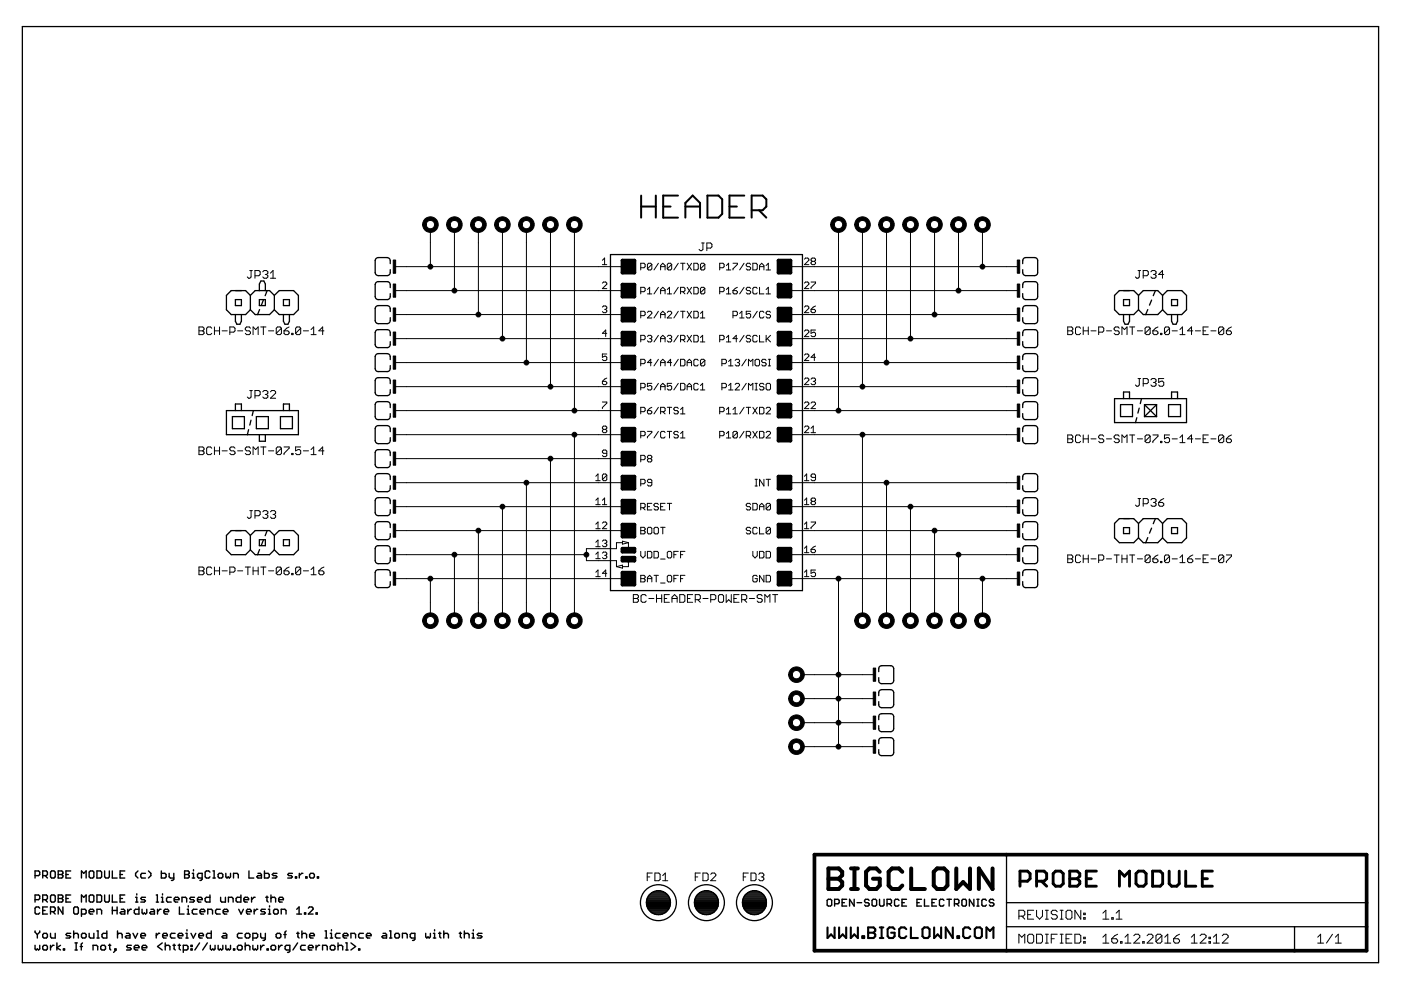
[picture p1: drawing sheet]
<svg xmlns="http://www.w3.org/2000/svg" width="297mm" height="210mm" viewBox="0 0 297 210" stroke-linecap="round" stroke-linejoin="round" font-family="sans-serif">
<path d="M135.9 41.5v4.6M135.9 43.8h3.1M139 41.5v4.6M140.6 43.8h1.6M143.7 41.5h-3.1v4.6h3.1M145.3 43.8h3.1M145.3 46.1v-3.1l1.6-1.5 1.5 1.5v3.1M150 41.5h2.3l.8 .7v3.2l-.8 .7h-2.3zM154.7 43.8h1.5M157.8 41.5h-3.1v4.6h3.1M159.4 44.6h2.3l.8-.8v-1.6l-.8-.7h-2.3v4.6M160.9 44.6l1.6 1.5" fill="none" stroke="#000" stroke-width=".42"/>
<g fill="none" stroke="#000" stroke-width=".3">
<path d="M7.4 185.7h.8l.2-.3v-.5l-.2-.2h-.8v1.5M7.4 190.8h.8l.2-.3v-.5l-.2-.2h-.8v1.5M7.4 197.4v.2l.5 .5M7.9 198.1v.8M8.4 192.6l-.2-.3h-.5l-.3 .3v.9l.3 .3h.5l.2-.3M8.4 197.4v.2l-.5 .5M9.1 185.7h.7l.3-.3v-.5l-.3-.2h-.7v1.5M9.1 190.8h.7l.3-.3v-.5l-.3-.2h-.7v1.5M9.1 193h.5M9.3 197.9h.5l.3 .2v.5l-.3 .3h-.5l-.2-.3v-.5zM9.6 185.7l.5 .5M9.6 190.8l.5 .5"/>
<path d="M10.1 192.3h-1v1.5h1M10.7 193.3h.8l.2-.3v-.4l-.2-.3h-.8v1.5M10.7 197.9v.7l.2 .3h.8v-1M10.9 184.7h.6l.2 .2v1l-.2 .3h-.6l-.2-.3v-1zM10.9 189.8h.6l.2 .2v1l-.2 .3h-.6l-.2-.3v-1zM11.2 193.3l.5 .5M12.1 199.9v1.5M12.3 184.7h.8l.2 .2-.2 .5 .2 .3v.2l-.2 .3h-.8zM12.3 189.8h.8l.2 .2-.2 .5 .2 .5-.2 .3h-.8zM12.3 185.4h.8M12.3 190.5h.8M13.3 192.3v1.5l-1-1.5v1.5"/>
<path d="M14 185.4h.5M14 190.5h.5M15 184.7h-1v1.5h1M15 189.8h-1v1.5h1M15 197.9h-.8l-.2 .2 .2 .3h.5l.3 .2-.3 .3h-.7M15.6 197.4v1.5M15.6 198.1l.3-.2h.5l.2 .2v.8M15.9 192.3h.5l.2 .3v.9l-.2 .3h-.5l-.3-.3v-.9zM15.9 199.9h.5M16.2 199.9v1.5M17.3 186.2v-1.5l.5 .5 .5-.5v1.5M17.3 191.3v-1.5l.5 .4 .5-.4v1.5"/>
<path d="M17.3 193.8h.7l.3-.3v-.5l-.3-.2h-.7v1.5M17.5 199.9l-.3 .3v1.2M17.5 197.9h.5l.3 .2v.5l-.3 .3h-.5l-.2-.3v-.5zM18.9 190l.3-.2h.5l.2 .2v1l-.2 .3h-.5l-.3-.3zM18.9 193.3h1l-.2-.5h-.5l-.3 .2v.5l.3 .3h.5M18.9 197.9v.7l.3 .3h.7v-1M19.2 184.7h.5l.2 .2v1l-.2 .3h-.5l-.3-.3v-1zM20.6 184.7h.7l.2 .2v1l-.2 .3h-.7zM20.6 189.8h.7l.2 .2v1l-.2 .3h-.7zM20.6 193.8v-1h.7l.2 .2v.8M20.6 198.9h.4M20.6 197.4h.2v1.5"/>
<path d="M22.2 184.7v1.2l.2 .3h.5l.3-.3v-1.2M22.2 189.8v1.2l.2 .3h.5l.3-.3v-1.2M22.6 197.4v1.5h-.7l-.3-.3v-.5l.3-.2h.7M23.8 184.7v1.5h1M23.8 189.8v1.5h1M23.8 192.3v1.5M23.8 193h1M24.8 192.3v1.5M24.9 198.1l.3-.2h.5l.2 .2v.8M24.9 197.4v1.5M25.5 185.4h.5M25.5 190.5h.5"/>
<path d="M25.7 192.8h.5l.3 .2v.8h-.8l-.2-.3 .2-.2h.8M26.5 184.7h-1v1.5h1M26.5 189.8h-1v1.5h1M26.8 197.9h.5l.3 .2v.8h-.8l-.2-.3 .2-.2h.8M27.1 192.8v1M27.9 192.8h-.3l-.5 .5M28.2 197.9l.5 1 .5-1M28.7 191.3h.6M28.7 190.2h.3v1.1M29 189.5v.3M29.3 184.7l-.6 .5v.5l.6 .5M29.5 192.3v1.5h-.8l-.2-.3v-.5l.2-.2h.8"/>
<path d="M29.8 198.4h1v-.3l-.2-.2h-.5l-.3 .2v.5l.3 .3h.5M30.1 192.8v.7l.3 .3 .2-.3 .3 .3 .2-.3v-.7M30.8 185.2h-.7l-.3 .2v.5l.3 .3h.7M30.8 190.2h-.7l-.3 .3 .3 .3h.5l.2 .2-.2 .3h-.8M31.5 184.7l.5 .5v.5l-.5 .5M32 192.8h.5l.2 .2v.8h-.7l-.3-.3 .3-.2h.7M33.1 189.8h.3v1.5M33.1 191.3h.5M33.1 197.9v1M33.4 192.8v1M33.9 197.9h-.3l-.5 .5M34.1 192.8h-.2l-.5 .5"/>
<path d="M34.2 184.7v1.5h.8l.2-.3v-.5l-.2-.2h-.8M34.2 191.3h.5M34.2 190.2h.3v1.1M34.4 199.9l-1 .8 1 .7M34.5 189.5v.3M34.5 198.4h1l-.3-.5h-.5l-.2 .2v.5l.2 .3h.5M34.8 193.3h1l-.3-.5h-.5l-.2 .2v.5l.2 .3h.5M35 199.9v1.5M35.9 185.2v.7l.2 .3h.8M36.3 190.2h-.7l-.3 .3v.5l.3 .3h.7M36.9 185.2v1.2l-.3 .3h-.3M36.9 190.8h1.1v-.3l-.3-.3h-.5l-.3 .3v.5l.3 .3h.5"/>
<path d="M37.1 197.9h-.7l-.3 .2v.5l.3 .3h.7M37.8 198.4h1l-.3-.5h-.5l-.2 .2v.5l.2 .3h.5M38 192.3v1.5h1M38.6 191.3v-1.1h.7l.3 .3v.8M39.1 184.7h.8l.2 .2v.3l-.2 .2 .2 .3v.2l-.2 .3h-.8zM39.1 185.4h.8M39.4 198.9h.5M39.4 197.9h.2v1M39.6 197.1v.3M39.7 193.8h.5M39.7 192.8h.2v1M39.9 192v.3"/>
<path d="M40.5 197.9l.5 1 .5-1M40.8 186.2h.5M40.8 185.2h.2v1M41 184.4v.3M41.2 190.2h-.7l-.3 .3 .3 .3h.5l.2 .2-.2 .3h-.8M41.8 192.8h-.8l-.2 .2v.5l.2 .3h.8M41.9 190.8h1v-.3l-.3-.3h-.5l-.2 .3v.5l.2 .3h.5M42.1 198.4h1v-.3l-.2-.2h-.5l-.3 .2v.5l.3 .3h.5M42.3 199.9l-1 1.5M42.4 193.3h1v-.3l-.2-.2h-.5l-.3 .2v.5l.3 .3h.5M42.9 186.2h-.8l-.2-.3v-.5l.2-.2h.8v1.2l-.3 .3h-.2M44 199.9l-1 1.5"/>
<path d="M44 193.8v-1h.8l.3 .2v.8M44.5 184.9l-.2-.2h-.5l-.3 .2v1l.3 .3h.5l.2-.3M44.5 189.8v1.5h-.7l-.3-.3v-.5l.3-.3h.7M44.8 197.4v1.5h-.8l-.2-.3v-.5l.2-.2h.8M45.1 184.7h.3v1.5M45.1 186.2h.6M46.5 185.2h.5l.2 .2v.5l-.2 .3h-.5l-.3-.3v-.5zM46.7 192.8h-.7l-.3 .2v.5l.3 .3h.7M46.8 190.2v.8l.2 .3h.8v-1.1M47.3 197.9h.5l.3 .2v.8h-.8l-.2-.3 .2-.2h.8M47.3 193.3h1l-.2-.5h-.5l-.3 .2v.5l.3 .3h.5M47.9 185.2v.7l.2 .3 .3-.3 .2 .3 .3-.3v-.7"/>
<path d="M48.4 191.3v-1.1h.8l.2 .3v.8M49.5 186.2v-1h.8l.2 .2v.8M50.6 192.8l.5 1 .5-1M51.1 189.8v1.5h-.8l-.2-.3v-.5l.2-.3h.8M51.4 197.9h-.8l-.3 .2v.5l.3 .3h.8M51.7 190.8h1v-.3l-.2-.3h-.5l-.3 .3v.5l.3 .3h.5M52 199.9v1.5M52.2 197.9h.5l.3 .2v.5l-.3 .3h-.5l-.2-.3v-.5zM52.3 193.3h1v-.3l-.3-.2h-.5l-.2 .2v.5l.2 .3h.5M52.8 184.7v1.5h1M53.3 190.2v1.1M53.6 198.9h.8l.2-.3v-.5l-.2-.2h-.8v1.5"/>
<path d="M53.9 192.8v1M54.1 190.2h-.3l-.5 .6M54.7 192.8h-.3l-.5 .5M54.7 185.2h.5l.2 .2v.8h-.7l-.3-.3 .3-.2h.7M55.3 197.9v.7l.2 .3h.8M56.1 184.7v1.5h.7l.3-.3v-.5l-.3-.2h-.7M56.3 192.8h-.8l-.2 .2 .2 .3h.5l.3 .2-.3 .3h-.7M56.3 197.9v1.2l-.3 .3h-.2M56.3 190.2h.6M56.6 190v1l.3 .3M56.9 193.8h.5M56.9 192.8h.2v1"/>
<path d="M57.1 192v.3M57.4 190.5l.3-.3h.5l.2 .3v.8M57.4 189.8v1.5M58 193l.3-.2h.4l.3 .2v.5l-.3 .3h-.4l-.3-.3zM58.5 198.1l.3-.2h.5l.2 .2v.5l-.2 .3h-.5l-.3-.3zM58.7 185.2h-.7l-.3 .2 .3 .3h.5l.2 .2-.2 .3h-.8M59.1 190.8h1v-.3l-.3-.3h-.5l-.2 .3v.5l.2 .3h.5M59.6 193.8v-1h.8l.2 .2v.8M60.2 198.1h.5M60.7 197.4l-.3 .2v1.3M62 185.2h-.7l-.3 .2 .3 .3h.4l.3 .2-.3 .3h-.7M62.6 185.9h.3v.3h-.3z"/>
<path d="M62.9 193.8h1M62.9 192.8l.5-.5v1.5M62.9 197.9h.5M63.1 199.9l-1 1.5M63.2 197.6v1l.2 .3M63.5 185.2v1M64 198.1l.3-.2h.4l.3 .2v.8M64 197.4v1.5M64.2 185.2h-.2l-.5 .5M64.6 193.5h.2v.3h-.2zM64.8 185.9h.3v.3h-.3zM65.4 192.6l.2-.3h.5l.3 .3v.2l-1 1h1"/>
<path d="M65.6 198.4h1.1v-.3l-.3-.2h-.5l-.3 .2v.5l.3 .3h.5M65.9 185.2h.5l.3 .2v.5l-.3 .3h-.5l-.3-.3v-.5zM67 193.5h.3v.3h-.3zM67.3 185.9h.2v.3h-.2zM68.9 198.9h.5M68.9 197.4h.3v1.5M70 198.9h.5M70 197.9h.3v1M70.3 197.1v.3M71.7 199.9v1.5M72.1 197.9h-.7l-.3 .2v.5l.3 .3h.7M72.7 198.4h1.1v-.3l-.3-.2h-.5l-.3 .2v.5l.3 .3h.5"/>
<path d="M73.3 199.9h.3v1.5M74.4 198.9v-1h.7l.3 .2v.8M74.4 199.9l1 .8-1 .7M77 197.9h-.7l-.3 .2v.5l.3 .3h.7M77.7 198.4h1v-.3l-.3-.2h-.5l-.2 .2v.5l.2 .3h.5M81.2 197.9h.5l.3 .2v.8h-.8l-.2-.3 .2-.2h.8M82.6 198.9h.5M82.6 197.4h.2v1.5M83.7 198.1l.2-.2h.5l.3 .2v.5l-.3 .3h-.5l-.2-.3zM85.3 198.9v-1h.8l.2 .2v.8M88 198.9h-.8l-.2-.3v-.5l.2-.2h.8v1.2l-.3 .3h-.2M90.3 197.9v.7l.2 .3 .2-.3 .3 .3 .2-.3v-.7"/>
<path d="M91.9 198.9h.5M91.9 197.9h.2v1M92.1 197.1v.3M93 197.9h.5M93.2 197.6v1l.3 .3M94.1 198.1l.2-.2h.5l.3 .2v.8M94.1 197.4v1.5M97.4 197.9h.5M97.6 197.6v1l.3 .3M98.4 198.1l.3-.2h.5l.3 .2v.8M98.4 197.4v1.5M100.1 198.9h.5"/>
<path d="M100.1 197.9h.3v1M100.4 197.1v.3M102.2 197.9h-.8l-.2 .2 .2 .3h.5l.3 .2-.3 .3h-.7M175.4 190.9l.2-.2h.5l.2 .2v1l-.2 .2h-.5l-.2-.2zM177 191.6h.7l.2-.2v-.5l-.2-.2h-.7v1.4M178.5 191.4h.5M179.5 190.7h-1v1.4h1M181.1 190.7v1.4l-1-1.4v1.4M181.7 191.4h1M184.3 190.9l-.3-.2h-.5l-.2 .2v.3l.2 .2h.5l.3 .2v.3l-.3 .2h-.5l-.2-.2M184.9 190.9l.2-.2h.5l.3 .2v1l-.3 .2h-.5l-.2-.2zM186.5 190.7v1.2l.2 .2h.5l.2-.2v-1.2"/>
<path d="M188.1 191.6h.7l.2-.2v-.5l-.2-.2h-.7v1.4M188.6 191.6l.4 .5M190.6 190.9l-.2-.2h-.5l-.2 .2v1l.2 .2h.5l.2-.2M191.2 191.4h.5M192.2 190.7h-1v1.4h1M194.4 191.4h.5M195.4 190.7h-1v1.4h1M196 190.7v1.4h1M197.6 191.4h.5M198.5 190.7h-.9v1.4h.9M200.1 190.9l-.2-.2h-.5l-.2 .2v1l.2 .2h.5l.2-.2M200.8 190.7h.9"/>
<path d="M201.2 190.7v1.4M202.4 191.6h.7l.2-.2v-.5l-.2-.2h-.7v1.4M202.8 191.6l.5 .5M203.9 190.9l.3-.2h.5l.2 .2v1l-.2 .2h-.5l-.3-.2zM206.5 190.7v1.4l-1-1.4v1.4M207.1 190.7h.5M207.1 192.1h.5M207.3 190.7v1.4M209.1 190.9l-.2-.2h-.5l-.2 .2v1l.2 .2h.5l.2-.2M210.7 190.9l-.2-.2h-.5l-.2 .2v.3l.2 .2h.5l.2 .2v.3l-.2 .2h-.5l-.2-.2M7.4 200.4v.8l.3 .2 .2-.2 .3 .2 .2-.2v-.8M9.3 200.4h.5l.3 .3v.5l-.3 .2h-.5l-.2-.2v-.5z"/>
<path d="M10.7 200.4v1M11.5 200.4h-.3l-.5 .5M12.8 200.4l-.7 .5 .7 .5M13.4 201.2h.3v.2h-.3zM15.9 201.4h.5M17 200.7h.5M19.7 201.4v-1h.8l.2 .3v.7M21.4 200.7l.2-.3h.5l.3 .3v.5l-.3 .2h-.5l-.2-.2zM23 200.4h.5M23.3 200.2v1l.2 .2M24.3 201.2h.3v.2h-.3zM24.6 201.4l-.5 .5"/>
<path d="M27.8 200.4h-.7l-.3 .3 .3 .2h.5l.2 .3-.2 .2h-.8M28.5 200.9h1l-.3-.5h-.5l-.2 .3v.5l.2 .2h.5M30.1 200.9h1v-.2l-.2-.3h-.5l-.3 .3v.5l.3 .2h.5M35 200.7l.3-.3h.5l.2 .3v.7M36.7 200.4h.5M36.9 200.2v1l.3 .2M37.8 200.4h.5M38 200.2v1l.3 .2M38.9 201.4h.7l.3-.2v-.5l-.3-.3h-.7v1.5M40.5 200.4h.2v.3h-.2zM40.5 201.2h.2v.2h-.2zM44.6 200.4v.8l.3 .2 .2-.2 .3 .2 .2-.2v-.8"/>
<path d="M46.2 200.4v.8l.3 .2 .2-.2 .3 .2 .2-.2v-.8M47.9 200.4v.8l.2 .2 .3-.2 .2 .2 .3-.2v-.8M49.5 201.2h.3v.2h-.3zM50.6 200.4h.5l.3 .3v.5l-.3 .2h-.5l-.3-.2v-.5zM52 200.7l.2-.3h.5l.3 .3v.7M53.6 200.4v.8l.3 .2 .2-.2 .3 .2 .2-.2v-.8M55.3 200.4v1M56 200.4h-.2l-.5 .5M56.6 201.2h.3v.2h-.3zM57.7 200.4h.5l.2 .3v.5l-.2 .2h-.5l-.3-.2v-.5zM59.1 200.4v1M59.8 200.4h-.2l-.5 .5"/>
<path d="M61.4 201.4h-.7l-.2-.2v-.5l.2-.3h.7v1.3l-.2 .2h-.2M64.7 200.4h-.7l-.3 .3v.5l.3 .2h.7M65.4 200.9h1v-.2l-.3-.3h-.5l-.2 .3v.5l.2 .2h.5M67 200.4v1M67.8 200.4h-.3l-.5 .5M68.4 201.4v-1h.7l.3 .3v.7M70.3 200.4h.5l.2 .3v.5l-.2 .2h-.5l-.3-.2v-.5zM71.7 200.7l.2-.3h.5l.3 .3v.7M73.3 201.4h.5M76 201.2h.3v.2h-.3z"/>
</g>
<g fill="none" stroke="#000" stroke-width=".21">
<path d="M53 57.4h.5M53.2 57.4v1.3l-.2 .3h-.3l-.3-.3M54.1 58.5h.8l.3-.3v-.6l-.3-.2h-.8v1.6M55.7 57.6l.3-.2h.5l.3 .2v.3l-.3 .3M56.2 58.2h.3M56.5 58.2l.3 .3v.2l-.3 .3h-.5l-.3-.3M57.3 59h1.1M57.3 57.9l.6-.5v1.6M83.6 56.5h48.4M91.2 48.9v7.6M96.4 48.9v12.7M101.4 48.9v17.8"/>
<path d="M106.5 48.9v22.9M111.6 48.9v28M116.7 48.9v33.1M121.8 48.9v38.2M127.7 55.2l.5-.5v1.4M127.7 56.1h1M135.8 56.8h.7l.3-.3v-.4l-.3-.3h-.7v1.4M138.2 56.1l-.2-.3h-.5l-.2 .3v.9M138.2 56.1v.9l-.2 .2h-.5l-.2-.2M138.2 56.1l-.9 .9M139.6 55.8l-.9 1.4M140.1 57.2v-.9l.4-.5 .5 .5v.9"/>
<path d="M140.1 56.5h.9M142.4 56.1l-.2-.3h-.5l-.2 .3v.9M142.4 56.1v.9l-.2 .2h-.5l-.2-.2M142.4 56.1l-.9 .9M143.8 55.8l-.9 1.4M144.3 55.8h.9M144.8 55.8v1.4M145.7 55.8l.9 1.4M146.6 55.8l-.9 1.4M147.1 55.8h.7l.2 .3v.9l-.2 .2h-.7zM148.8 51.5h.5M149 51.5v1.4l-.2 .2h-.3l-.3-.2"/>
<path d="M149.4 56.1l-.2-.3h-.5l-.2 .3v.9M149.4 56.1v.9l-.2 .2h-.5l-.2-.2M149.4 56.1l-.9 .9M149.9 52.6h.8l.2-.3v-.5l-.2-.3h-.8v1.6M152.6 56.8h.7l.2-.3v-.4l-.2-.3h-.7v1.4M154 57.2h.9M154 56.3l.5-.5v1.4M155.4 55.8h.9v.3l-.9 .9v.2M157.8 55.8l-1 1.4M159.2 56.1l-.3-.3h-.4l-.3 .5 .3 .2h.4l.3 .5-.3 .2h-.4l-.3-.2M159.6 55.8h.7l.2 .3v.9l-.2 .2h-.7zM161 56.5h1"/>
<path d="M161 57.2v-.9l.5-.5 .5 .5v.9M162.4 57.2h1M162.4 56.3l.5-.5v1.4M167.6 56.5h48.3M170.6 54.9l.2-.2h.5l.2 .2v.3l-.9 .9h.9M172 59.8h.9v.2l-.9 1v.2M172.2 55.4l-.2 .2 .2 .5h.5l.2-.2v-.3l-.2-.2M172.2 55.4l-.2-.2 .2-.5h.5l.2 .2v.3l-.2 .2M172.2 55.4h.5M177.8 48.9v38.2M182.9 48.9v33.1M188 48.9v28"/>
<path d="M193 48.9v22.9M198.1 48.9v17.8M203.2 48.9v12.7M208.3 48.9v7.6M241.3 57.4h.5M241.6 57.4v1.3l-.3 .3h-.3l-.3-.3M242.4 58.5h.8l.3-.3v-.6l-.3-.2h-.8v1.6M244 57.6l.3-.2h.5l.3 .2v.3l-.3 .3M244.6 58.2h.2M244.8 58.2l.3 .3v.2l-.3 .3h-.5l-.3-.3M246.7 58.2h-1l.8-.8v1.6M42.2 69.3h.8l.3 .3v.3l-.3 .2 .3 .3v.3l-.3 .3h-.8z"/>
<path d="M42.2 70.1h.8M44.9 69.6l-.3-.3h-.5l-.3 .3v1.1l.3 .3h.5l.3-.3M45.5 70.1h1M45.5 69.3v1.7M46.5 69.3v1.7M47.1 70.1h1.1M48.7 70.4h.9l.2-.3v-.5l-.2-.3h-.9v1.7M50.4 70.1h1.1M53.1 69.6l-.3-.3h-.5l-.3 .3v.3l.3 .2h.5l.3 .3v.3l-.3 .3h-.5l-.3-.3M53.7 71v-1.7l.5 .6 .5-.6v1.7M55.3 69.3h1.1M55.8 69.3v1.7"/>
<path d="M56.9 70.1h1.1M59.7 69.6l-.3-.3h-.6l-.2 .3v1.1M59.7 69.6v1.1l-.3 .3h-.6l-.2-.3M59.7 69.6l-1.1 1.1M60.2 70.1h.8l.3 .3v.3l-.3 .3h-.5l-.3-.3zM61.3 69.3l-1.1 .8M61.8 70.7h.3v.3h-.3zM63.8 69.6l-.3-.3h-.6l-.2 .3v1.1M63.8 69.6v1.1l-.3 .3h-.6l-.2-.3M63.8 69.6l-1.1 1.1M64.3 70.1h1.1M66 71h1"/>
<path d="M66 69.9l.5-.6v1.7M68.7 70.1h-1.1l.8-.8v1.7M83.6 61.6h48.4M83.6 66.7h48.4M83.6 71.8h48.4M83.6 76.9h48.4M127.7 60l.3-.2h.4l.3 .2v.3l-1 .9h1M127.7 65.1l.3-.2h.4l.3 .2v.3l-.3 .2M128.2 65.6h.2M128.4 65.6l.3 .2-.3 .5h-.4l-.3-.2M128.7 70.7h-1l.7-.7v1.4M128.7 75.1h-1v.7l.5-.3 .5 .3v.4l-.3 .3h-.4l-.3-.3"/>
<path d="M135.8 61.8h.7l.3-.2v-.4l-.3-.3h-.7v1.4M135.8 66.9h.7l.3-.2v-.5l-.3-.2h-.7v1.4M135.8 72h.7l.3-.2v-.5l-.3-.2h-.7v1.4M135.8 77.1h.7l.3-.2v-.5l-.3-.2h-.7v1.4M137.3 66.2l.2-.2h.5l.2 .2v.3l-.9 .9h.9M137.3 71.3l.2-.2h.5l.2 .2-.2 .5M137.3 61.4l.4-.5v1.4M137.3 62.3h.9M137.7 71.8h.3M138 71.8l.2 .2-.2 .5h-.5l-.2-.2M138.2 76.9h-.9l.7-.7v1.4M139.6 60.9l-.9 1.4"/>
<path d="M139.6 66l-.9 1.4M139.6 71.1l-.9 1.4M139.6 76.2l-.9 1.4M140.1 62.3v-.9l.4-.5 .5 .5v.9M140.1 67.4v-.9l.4-.5 .5 .5v.9M140.1 72.5v-.9l.4-.5 .5 .5v.9M140.1 77.6v-1l.4-.4 .5 .4v1M140.1 61.6h.9M140.1 66.7h.9M140.1 71.8h.9M140.1 76.9h.9M141.5 66.2l.2-.2h.5l.2 .2v.3l-.9 .9h.9"/>
<path d="M141.5 71.3l.2-.2h.5l.2 .2-.2 .5M141.5 62.3h.9M141.5 61.4l.4-.5v1.4M141.9 71.8h.3M142.2 71.8l.2 .2-.2 .5h-.5l-.2-.2M142.4 76.9h-.9l.7-.7v1.4M143.8 60.9l-.9 1.4M143.8 66l-.9 1.4M143.8 71.1l-.9 1.4M143.8 76.2l-.9 1.4M144.3 61.8h.7l.2-.2v-.4l-.2-.3h-.7v1.4M144.3 72h.7l.2-.2v-.5l-.2-.2h-.7v1.4"/>
<path d="M144.3 76.2h.7l.2 .2v.9l-.2 .3h-.7zM144.3 66h.9M144.8 66v1.4M144.8 61.8l.4 .5M144.8 72l.4 .5M145.7 60.9l.9 1.4M145.7 66l.9 1.4M145.7 71.1l.9 1.4M145.7 76.9h.9M145.7 77.6v-1l.5-.4 .4 .4v1M146.6 60.9l-.9 1.4M146.6 66l-.9 1.4"/>
<path d="M146.6 71.1l-.9 1.4M147.1 60.9h.7l.2 .3v.9l-.2 .2h-.7zM147.1 66h.7l.2 .2v1l-.2 .2h-.7zM147.1 71.1h.7l.2 .2v1l-.2 .2h-.7zM148 76.4l-.2-.2h-.5l-.2 .2v.9l.2 .3h.5l.2-.3M148.5 67.4h.9M148.5 66.5l.5-.5v1.4M148.5 71.6l.5-.5v1.4M148.5 72.5h.9M149.4 61.2l-.2-.3h-.5l-.2 .3v.9M149.4 76.4l-.2-.2h-.5l-.2 .2v.9M149.4 61.2v.9l-.2 .2h-.5l-.2-.2"/>
<path d="M149.4 76.4v.9l-.2 .3h-.5l-.2-.3M149.4 61.2l-.9 .9M149.4 76.4l-.9 .9M152.6 61.8h.7l.2-.2v-.4l-.2-.3h-.7v1.4M152.6 72h.7l.2-.2v-.5l-.2-.2h-.7v1.4M153.1 77.1h.7l.2-.2v-.5l-.2-.2h-.7v1.4M154 62.3h.9M154 72.5h.9M154 61.4l.5-.5v1.4M154 71.6l.5-.5v1.4M154.5 77.6h.9M154.5 76.6l.4-.4v1.4"/>
<path d="M155.4 61.6h.7l.2 .5-.2 .2h-.5l-.2-.2zM155.4 66.9h.7l.2-.2v-.5l-.2-.2h-.7v1.4M155.9 76.4l.2-.2h.5l.2 .2-.2 .5M156.3 71.8h-.9l.7-.7v1.4M156.3 60.9l-.9 .7M156.3 76.9h.3M156.6 76.9l.2 .2-.2 .5h-.5l-.2-.3M156.8 66.5l.5-.5v1.4M156.8 67.4h1M157.8 60.9l-1 1.4M157.8 71.1l-1 1.4M158.2 76.2l-.9 1.4"/>
<path d="M158.7 77.6v-1.4l.5 .4 .4-.4v1.4M159.2 66h-1v.7l.7-.2 .3 .2v.5l-.3 .2h-.4l-.3-.2M159.2 61.2l-.3-.3h-.4l-.3 .3 .3 .4h.4l.3 .2-.3 .5h-.4l-.3-.2M159.2 71.3l-.3-.2h-.4l-.3 .2 .3 .5h.4l.3 .2-.3 .5h-.4l-.3-.2M160.1 76.4l.2-.2h.5l.2 .2v.9l-.2 .3h-.5l-.2-.3zM160.5 61.2l-.2-.3h-.4l-.3 .3v.9l.3 .2h.4l.2-.2M160.5 71.3l-.2-.2h-.4l-.3 .2v1l.3 .2h.4l.2-.2M160.5 66l-.9 1.4M161 60.9v1.4h1M161 71.1v1.4h1M162 66.2l-.3-.2h-.4l-.3 .2v1l.3 .2h.4l.3-.2M162.4 62.3h1"/>
<path d="M162.4 76.4l-.2-.2h-.5l-.2 .2 .2 .5h.5l.2 .2-.2 .5h-.5l-.2-.3M162.4 61.4l.5-.5v1.4M162.4 71.1v1.4M162.7 71.8l.7 .7M162.9 76.2h.5M162.9 77.6h.5M163.1 76.2v1.4M163.4 66.2l-.3-.2h-.4l-.3 .2 .3 .5h.4l.3 .2-.3 .5h-.4l-.3-.2M163.4 71.1l-1 .9M167.6 61.6h48.3M167.6 66.7h48.3M167.6 71.8h48.3"/>
<path d="M167.6 76.9h48.3M170.6 60l.2-.2h.5l.2 .2v.3l-.9 .9h.9M170.6 65.1l.2-.2h.5l.2 .2v.3l-.9 .9h.9M170.6 75.3l.2-.2h.5l.2 .2v.2l-.9 1h.9M170.6 70.2l.2-.2h.5l.2 .2v.2l-.9 1h.9M172 65.6h.7l.2 .2v.3l-.2 .2h-.5l-.2-.2zM172.9 70h-.9v.7l.4-.3 .5 .3v.4l-.2 .3h-.5l-.2-.3M172.9 64.9l-.5 .2-.4 .5M172.9 75.8h-.9l.7-.7v1.4M226.4 69.3h.8l.3 .3v.3l-.3 .2 .3 .3v.3l-.3 .3h-.8zM226.4 70.1h.8M229.1 69.6l-.3-.3h-.5l-.3 .3v1.1l.3 .3h.5l.3-.3"/>
<path d="M229.7 70.1h1M229.7 69.3v1.7M230.7 69.3v1.7M231.3 70.1h1.1M232.9 70.4h.9l.2-.3v-.5l-.2-.3h-.9v1.7M234.6 70.1h1.1M237.3 69.6l-.3-.3h-.5l-.3 .3v.3l.3 .2h.5l.3 .3v.3l-.3 .3h-.5l-.3-.3M237.9 71v-1.7l.5 .6 .6-.6v1.7M239.5 69.3h1.1M240.1 69.3v1.7M241.2 70.1h1M243.9 69.6l-.3-.3h-.5l-.3 .3v1.1"/>
<path d="M243.9 69.6v1.1l-.3 .3h-.5l-.3-.3M243.9 69.6l-1.1 1.1M244.4 70.1h.8l.3 .3v.3l-.3 .3h-.5l-.3-.3zM245.5 69.3l-.5 .3-.6 .5M246.1 70.7h.2v.3h-.2zM248 69.6l-.3-.3h-.5l-.3 .3v1.1M248 69.6v1.1l-.3 .3h-.5l-.3-.3M248 69.6l-1.1 1.1M248.5 70.1h1.1M250.2 71h1M250.2 69.9l.5-.6v1.7M252.9 70.1h-1.1l.8-.8v1.7"/>
<path d="M253.4 70.1h1.1M255.1 70.1h.5M256.2 69.3h-1.1v1.7h1.1M256.7 70.1h1.1M259.5 69.6l-.3-.3h-.6l-.2 .3v1.1M259.5 69.6v1.1l-.3 .3h-.6l-.2-.3M259.5 69.6l-1.1 1.1M260 70.1h.8l.3 .3v.3l-.3 .3h-.5l-.3-.3zM261.1 69.3l-.6 .3-.5 .5M42.2 94.8h.8l.3 .2v.3l-.3 .3 .3 .3v.2l-.3 .3h-.8zM42.2 95.6h.8M44.9 95l-.3-.2h-.5l-.3 .2v1.1l.3 .3h.5l.3-.3"/>
<path d="M45.5 94.8v1.6M45.5 95.6h1M46.5 94.8v1.6M47.1 95.6h1.1M49.8 95l-.2-.2h-.6l-.3 .2v.3l.3 .3h.6l.2 .3v.2l-.2 .3h-.6l-.3-.3M50.4 95.6h1.1M53 82.8h.5M53.1 95l-.3-.2h-.5l-.3 .2v.3l.3 .3h.5l.3 .3v.2l-.3 .3h-.5l-.3-.3M53.2 82.8v1.4l-.2 .2h-.3l-.3-.2M53.7 96.4v-1.6l.5 .5 .5-.5v1.6M54.1 83.9h.8l.3-.3v-.5l-.3-.3h-.8v1.6M55.3 94.8h1.1"/>
<path d="M55.7 83.1l.3-.3h.5l.3 .3v.3l-.3 .2M55.8 94.8v1.6M56.2 83.6h.3M56.5 83.6l.3 .3v.3l-.3 .2h-.5l-.3-.2M56.9 95.6h1.1M57.3 83.1l.3-.3h.6l.2 .3v.3l-1.1 1h1.1M59.7 95l-.3-.2h-.6l-.2 .2v1.1M59.7 95v1.1l-.3 .3h-.6l-.2-.3M59.7 95l-1.1 1.1M60.2 94.8h1.1v.2l-1.1 1.1v.3M61.8 96.1h.3v.3h-.3zM63.8 94.8h-1.1v.8l.5-.3h.3l.3 .3v.5l-.3 .3h-.6l-.2-.3"/>
<path d="M64.3 95.6h1.1M66 95.3l.5-.5v1.6M66 96.4h1M68.7 95.6h-1.1l.8-.8v1.6M83.6 82h48.4M83.6 87.1h48.4M83.6 92.2h48.4M83.6 97.2h48.4M116.7 97.2v33.1M121.8 92.2v38.1M127.7 85.2h1v.3l-1 .9v.2M127.7 80.9h.7l.3 .4-.3 .3h-.4l-.3-.3z"/>
<path d="M128 91l-.3-.2 .3-.5h.4l.3 .3-.3 .4M128 91l-.3 .3 .3 .4h.4l.3-.2-.3-.5M128 91h.4M128.7 96.1h-.7l-.3-.2 .3-.5h.4l.3 .3v.9l-.3 .2h-.4l-.3-.2M128.7 80.2l-1 .7M135.8 82.2h.7l.3-.2v-.5l-.3-.2h-.7v1.4M135.8 87.3h.7l.3-.2v-.5l-.3-.2h-.7v1.4M135.8 92.4h.7l.3-.2v-.5l-.3-.2h-.7v1.4M135.8 97.5h.7l.3-.3v-.4l-.3-.3h-.7v1.4M137.3 87.1h.7l.2 .4-.2 .3h-.5l-.2-.3zM137.3 91.5h.9v.2l-.9 .9v.3M137.5 97.2l-.2-.2 .2-.5h.5l.2 .3-.2 .4"/>
<path d="M137.5 97.2l-.2 .3 .2 .4h.5l.2-.2-.2-.5M137.5 97.2h.5M138.2 81.3h-.9v.7l.4-.3 .5 .3v.4l-.2 .3h-.5l-.2-.3M138.2 86.4l-.9 .7M139.6 81.3l-.9 1.4M139.6 86.4l-.9 1.4M139.6 91.5l-.9 1.4M140.1 82.7v-1l.4-.4 .5 .4v1M140.1 87.3h.7l.2-.2v-.5l-.2-.2h-.7v1.4M140.1 82h.9M140.5 87.3l.5 .5M141 91.7l-.2-.2h-.5l-.2 .2v.9l.2 .3h.5l.2-.3"/>
<path d="M141.5 86.4h.9M141.5 91.5h.9M141.9 86.4v1.4M141.9 91.5v1.4M142.4 81.3h-.9v.7l.4-.3 .5 .3v.4l-.2 .3h-.5l-.2-.3M143.8 81.3l-.9 1.4M143.8 86.6l-.2-.2h-.5l-.2 .4 .2 .3h.5l.2 .4-.2 .3h-.5l-.2-.3M143.8 91.7l-.2-.2h-.5l-.2 .4 .2 .3h.5l.2 .4-.2 .3h-.5l-.2-.3M144.3 86.8l.5-.4v1.4M144.3 91.9l.5-.4v1.4M144.3 81.3h.7l.2 .2v.9l-.2 .3h-.7zM144.3 87.8h.9"/>
<path d="M144.3 92.9h.9M145.7 82.7v-1l.5-.4 .4 .4v1M145.7 82h.9M148 81.5l-.2-.2h-.5l-.2 .2v.9l.2 .3h.5l.2-.3M148.5 81.7l.5-.4v1.4M148.5 82.7h.9M152.6 87.3h.7l.2-.2v-.5l-.2-.2h-.7v1.4M152.6 92.4h.7l.2-.2v-.5l-.2-.2h-.7v1.4M153.1 82.2h.7l.2-.2v-.5l-.2-.2h-.7v1.4M154 87.8h.9M154 92.9h.9M154 86.8l.5-.4v1.4"/>
<path d="M154 91.9l.5-.4v1.4M154.5 82.7h.9M154.5 81.7l.4-.4v1.4M155.4 87.8h.9M155.4 86.8l.5-.4v1.4M155.9 81.5l.2-.2h.5l.2 .2v.2l-.9 1h.9M156.3 91.7l-.2-.2h-.5l-.2 .2v.9M156.3 91.7v.9l-.2 .3h-.5l-.2-.3M156.3 91.7l-.9 .9M157.8 86.4l-1 1.4M157.8 91.5l-1 1.4M158.2 86.4h1"/>
<path d="M158.2 92.4h.7l.3-.2v-.5l-.3-.2h-.7v1.4M158.2 81.3l-.9 1.4M158.7 82.7v-1.4l.5 .4 .4-.4v1.4M158.7 86.4v1.4M158.7 92.4l.5 .5M159.6 86.4l.9 1.4M159.6 91.5l.9 1.4M160.1 81.3h.5M160.1 82.7h.5M160.3 81.3v1.4M160.5 86.4l-.9 1.4M160.5 91.5l-.9 1.4"/>
<path d="M161 86.4h.7l.3 .2v.9l-.3 .3h-.7zM161 91.5h.7l.3 .2v.9l-.3 .3h-.7zM162 81.5l-.3-.2h-.4l-.3 .2 .3 .5h.4l.3 .2-.3 .5h-.4l-.3-.3M162.4 81.5l.3-.2h.4l.3 .2v.9l-.3 .3h-.4l-.3-.3zM162.4 91.7l.3-.2h.4l.3 .2v.2l-1 1h1M162.4 86.6l.3-.2h.4l.3 .2v.2l-1 1h1M167.6 82h48.3M167.6 87.1h48.3M167.6 92.2h48.3M170.6 90.6l.2-.3h.5l.2 .3v.2l-.9 .9h.9M170.6 85.5l.2-.3h.5l.2 .3v.2l-.9 .9h.9M170.6 80.4l.2-.2h.5l.2 .2v.2l-.9 1h.9"/>
<path d="M172 90.8l.4-.5v1.4M172 85.5l.2-.3h.5l.2 .3v.2l-.9 .9h.9M172 91.7h.9M172 80.4l.2-.2h.5l.2 .2v.2l-.2 .3M172.4 80.9h.3M172.7 80.9l.2 .2v.2l-.2 .3h-.5l-.2-.3M182.9 92.2v38.1M226.4 92.2h.8l.3 .3v.3l-.3 .2 .3 .3v.3l-.3 .3h-.8zM226.4 93h.8M229.1 92.5l-.3-.3h-.5l-.3 .3v1.1l.3 .3h.5l.3-.3M229.7 92.2v1.7M229.7 93h1"/>
<path d="M230.7 92.2v1.7M231.3 93h1.1M234 92.5l-.2-.3h-.6l-.3 .3v.3l.3 .2h.6l.2 .3v.3l-.2 .3h-.6l-.3-.3M234.6 93h1.1M237.3 92.5l-.3-.3h-.5l-.3 .3v.3l.3 .2h.5l.3 .3v.3l-.3 .3h-.5l-.3-.3M237.9 93.9v-1.7l.5 .6 .6-.6v1.7M239.5 92.2h1.1M240.1 92.2v1.7M241.2 93h1M241.3 80.3h.5M241.6 80.3v1.3l-.3 .3h-.3l-.3-.3M242.4 81.3h.8l.3-.2v-.6l-.3-.2h-.8v1.6"/>
<path d="M243.9 92.5l-.3-.3h-.5l-.3 .3v1.1M243.9 92.5v1.1l-.3 .3h-.5l-.3-.3M243.9 92.5l-1.1 1.1M244 80.5l.3-.2h.5l.3 .2v.3l-.3 .3M244.4 92.2h1.1v.3l-1.1 1.1v.3M244.6 81.1h.2M244.8 81.1l.3 .2v.3l-.3 .3h-.5l-.3-.3M246.1 93.6h.2v.3h-.2zM246.7 80.3h-1v.8l.5-.3h.3l.2 .3v.5l-.2 .3h-.6l-.2-.3M248 92.2h-1.1v.8l.5-.2h.3l.3 .2v.6l-.3 .3h-.5l-.3-.3M248.5 93h1.1M250.2 92.8l.5-.6v1.7"/>
<path d="M250.2 93.9h1M252.9 93h-1.1l.8-.8v1.7M253.4 93h1.1M255.1 93h.5M256.2 92.2h-1.1v1.7h1.1M256.7 93h1.1M259.5 92.5l-.3-.3h-.6l-.2 .3v1.1M259.5 92.5v1.1l-.3 .3h-.6l-.2-.3M259.5 92.5l-1.1 1.1M260 93h.8l.3 .3v.3l-.3 .3h-.5l-.3-.3zM261.1 92.2l-.6 .3-.5 .5M53 108.3h.5"/>
<path d="M53.2 108.3v1.3l-.2 .3h-.3l-.3-.3M54.1 109.3h.8l.3-.2v-.6l-.3-.2h-.8v1.6M55.7 108.5l.3-.2h.5l.3 .2v.3l-.3 .3M56.2 109.1h.3M56.5 109.1l.3 .2v.3l-.3 .3h-.5l-.3-.3M57.3 108.5l.3-.2h.6l.2 .2v.3l-.2 .3M57.9 109.1h.3M58.2 109.1l.2 .2v.3l-.2 .3h-.6l-.3-.3M83.6 107.4h48.4M83.6 112.5h48.4M83.6 117.6h40.7M83.6 102.3h48.4"/>
<path d="M96.4 117.6v12.7M101.4 112.5v17.8M106.5 107.4v22.9M111.6 102.3v28M126.3 118.4h1M126.3 101l.5-.5v1.4M126.3 106.1l.5-.5v1.4M126.3 111.1l.5-.4v1.4M126.3 115l.5-.5v1.4M126.3 117.5l.5-.4v1.3M126.3 101.9h1M126.3 107h1"/>
<path d="M126.3 112.1h1M126.3 115.9h1M127.7 106.1l.5-.5v1.4M127.7 110.9l.3-.2h.4l.3 .2v.2l-1 1h1M127.7 114.7l.3-.2h.4l.3 .2-.3 .5M127.7 117.3l.3-.2h.4l.3 .2-.3 .5M127.7 107h1M128.2 115.2h.2M128.2 117.8h.2M128.4 117.8l.3 .2-.3 .4h-.4l-.3-.2M128.4 115.2l.3 .2-.3 .5h-.4l-.3-.2M128.7 100.8v.9l-.3 .2h-.4l-.3-.2"/>
<path d="M128.7 100.8l-.3-.3h-.4l-.3 .3v.9M128.7 100.8l-1 .9M132 115.1h-1.3v1.2h-6.4v2.6h6.4v1.2M132 114.7l1.2 .4-1.2 .3zM133.2 115.1v1.2M133.2 118.9v1.2h-1.2M135.8 102.6h.7l.3-.3v-.4l-.3-.3h-.7v1.4M135.8 107.7h.7l.3-.3v-.4l-.3-.3h-.7v1.4M135.8 111.8h.7l.3 .2-.3 .5 .3 .5-.3 .2h-.7zM135.8 116.9v.9l.5 .5 .5-.5v-.9M135.8 112.5h.7M136.3 107.7l.5 .4"/>
<path d="M137.3 116.9h.7l.2 .2v1l-.2 .2h-.7zM137.3 107.4h.4M137.5 111.8h.5l.2 .2v1l-.2 .2h-.5l-.2-.2v-1zM138.2 102.3h-.7l-.2-.2 .2-.5h.5l.2 .3v.9l-.2 .2h-.5l-.2-.2M138.2 106.7h-.9v1.4h.9M138.7 112l.2-.2h.5l.2 .2v1l-.2 .2h-.5l-.2-.2zM138.7 116.9h.7l.2 .2v1l-.2 .2h-.7zM139.6 107l-.2-.3h-.5l-.2 .3 .2 .4h.5l.2 .3-.2 .4h-.5l-.2-.2M140.1 107.4h.4M140.1 111.8h.9M140.1 118.5h.9M140.5 111.8v1.4"/>
<path d="M141 106.7h-.9v1.4h.9M141.5 106.7h.9M141.7 116.9h.5l.2 .2v1l-.2 .2h-.5l-.2-.2v-1zM141.9 106.7v1.4M142.9 117.6h.4M143.8 116.9h-.9v1.4M144.3 117.6h.5M145.2 116.9h-.9v1.4M159.2 107l-.3-.3h-.4l-.3 .3 .3 .4h.4l.3 .3-.3 .4h-.4l-.3-.2M159.2 112l-.3-.2h-.4l-.3 .2 .3 .5h.4l.3 .2-.3 .5h-.4l-.3-.2M159.6 106.7h.7l.2 .3v.9l-.2 .2h-.7zM159.6 116.9v.9l.5 .5 .4-.5v-.9"/>
<path d="M160.1 101.6h.5M160.1 103h.5M160.3 101.6v1.4M160.5 112l-.2-.2h-.4l-.3 .2v1l.3 .2h.4l.2-.2M161 107.4h1M161 111.8v1.4h1M161 108.1v-.9l.5-.5 .5 .5v.9M161 116.9h.7l.3 .2v1l-.3 .2h-.7zM162 101.6v1.4l-1-1.4v1.4M162.4 101.6h1M162.4 116.9h.7l.3 .2v1l-.3 .2h-.7zM162.9 101.6v1.4"/>
<path d="M163.4 107l-.3-.3h-.4l-.3 .3v.9M163.4 107v.9l-.3 .2h-.4l-.3-.2M163.4 112l-.3-.2h-.4l-.3 .2v1M163.4 112v1l-.3 .2h-.4l-.3-.2M163.4 107l-1 .9M163.4 112l-1 1M167.6 107.4h48.3M167.6 112.5h48.3M167.6 117.6h48.3M167.6 102.3h48.3M170.6 101.9h.9M170.6 107h.9"/>
<path d="M170.6 112.1h.9M170.6 101l.4-.5v1.4M170.6 106.1l.4-.5v1.4M170.6 111.1l.4-.4v1.4M170.6 116.2l.4-.4v1.4M170.6 117.2h.9M172 110.7h.9v.2l-.9 1v.2M172 116.5h.7l.2 .2v.2l-.2 .3h-.5l-.2-.3zM172.2 106.3l-.2 .2 .2 .5h.5l.2-.2v-.3l-.2-.2M172.2 106.3l-.2-.2 .2-.5h.5l.2 .2v.3l-.2 .2M172.2 106.3h.5M172.9 101.2h-.7l-.2-.2 .2-.5h.5l.2 .3v.9l-.2 .2h-.5l-.2-.2"/>
<path d="M172.9 115.8l-.9 .7M188 102.3v28M193 107.4v22.9M198.1 112.5v17.8M203.2 117.6v12.7M226.4 117.7h.8l.3 .2v.3l-.3 .3 .3 .3v.2l-.3 .3h-.8zM226.4 118.5h.8M229.1 117.9l-.3-.2h-.5l-.3 .2v1.1l.3 .3h.5l.3-.3M229.7 117.7v1.6M229.7 118.5h1M230.7 117.7v1.6M231.3 118.5h1.1"/>
<path d="M232.9 118.8h.9l.2-.3v-.6l-.2-.2h-.9v1.6M234.6 118.5h1.1M236.2 117.7h1.1M236.8 117.7v1.6M237.9 117.7v1.6M237.9 118.5h1.1M239 117.7v1.6M239.5 117.7h1.1M240.1 117.7v1.6M241.2 118.5h1M241.3 105.7h.5M241.6 105.7v1.4l-.3 .2h-.3l-.3-.2"/>
<path d="M242.4 106.8h.8l.3-.3v-.5l-.3-.3h-.8v1.6M243.9 117.9l-.3-.2h-.5l-.3 .2v1.1M243.9 117.9v1.1l-.3 .3h-.5l-.3-.3M243.9 117.9l-1.1 1.1M244 106l.3-.3h.5l.3 .3v.3l-.3 .2M244.4 118.5h.8l.3 .3v.2l-.3 .3h-.5l-.3-.3zM244.6 106.5h.2M244.8 106.5l.3 .3v.3l-.3 .2h-.5l-.3-.2M245.5 117.7l-.5 .2-.6 .6M245.7 106.5h.8l.2 .3v.3l-.2 .2h-.6l-.2-.2zM246.1 119h.2v.3h-.2zM246.7 105.7l-.5 .3-.5 .5"/>
<path d="M248 117.9l-.3-.2h-.5l-.3 .2v1.1M248 117.9v1.1l-.3 .3h-.5l-.3-.3M248 117.9l-1.1 1.1M248.5 118.5h1.1M250.2 118.2l.5-.5v1.6M250.2 119.3h1M251.8 118.5h.8l.3 .3v.2l-.3 .3h-.5l-.3-.3zM252.9 117.7l-.6 .2-.5 .6M253.4 118.5h1.1M255.1 118.5h.5M256.2 117.7h-1.1v1.6h1.1M256.7 118.5h1.1"/>
<path d="M259.5 117.9l-.3-.2h-.6l-.2 .2v1.1M259.5 117.9v1.1l-.3 .3h-.6l-.2-.3M259.5 117.9l-1.1 1.1M260 117.7h1.1v.2l-1.1 1.1v.3M42.2 120.2h.8l.3 .3v.3l-.3 .2 .3 .3v.3l-.3 .3h-.8zM42.2 121h.8M44.9 120.5l-.3-.3h-.5l-.3 .3v1.1l.3 .3h.5l.3-.3M45.5 120.2v1.7M45.5 121h1M46.5 120.2v1.7M47.1 121h1.1M48.7 121.3h.9l.2-.3v-.5l-.2-.3h-.9v1.7"/>
<path d="M50.4 121h1.1M52 120.2h1.1M52.6 120.2v1.7M53.7 120.2v1.7M53.7 121h1M54.7 120.2v1.7M55.3 120.2h1.1M55.8 120.2v1.7M56.9 121h1.1M59.7 120.5l-.3-.3h-.6l-.2 .3v1.1M59.7 120.5v1.1l-.3 .3h-.6l-.2-.3M59.7 120.5l-1.1 1.1"/>
<path d="M60.2 121h.8l.3 .3v.3l-.3 .3h-.5l-.3-.3zM61.3 120.2l-.5 .3-.6 .5M61.8 121.6h.3v.3h-.3zM63.8 120.5l-.3-.3h-.6l-.2 .3v1.1M63.8 120.5v1.1l-.3 .3h-.6l-.2-.3M63.8 120.5l-1.1 1.1M64.3 121h1.1M66 120.8l.5-.6v1.7M66 121.9h1M67.6 121h.8l.3 .3v.3l-.3 .3h-.5l-.3-.3zM68.7 120.2l-.6 .3-.5 .5M83.6 122.7h48.4"/>
<path d="M91.2 122.7v7.6M126.3 121.3l.5-.4v1.4M126.3 122.3h1M128.7 121.6h-1l.7-.7v1.4M130.7 120.1l1.3-.3v.7zM134.3 126.1h.8l.3 .2v.3l-.3 .3 .3 .2v.3l-.3 .3h-.8zM134.3 126.9h.8M135.8 122h.7l.3 .2-.3 .5 .3 .4-.3 .3h-.7zM135.8 122.7h.7M137 126.3l-.3-.2h-.5l-.3 .2v1.1l.3 .3h.5l.3-.3M137.3 123.4v-1l.4-.4 .5 .4v1M137.3 122.7h.9"/>
<path d="M137.6 126.9h1M138.7 122h.9M139.1 122v1.4M139.2 126.9h1.1M139.2 126.1v1.6M140.1 123.6h.9M140.3 126.1v1.6M140.8 126.9h.6M141.7 122h.5l.2 .2v.9l-.2 .3h-.5l-.2-.3v-.9zM141.9 126.1h-1.1v1.6h1.1M142.5 126.9h1.1M142.5 127.7v-1.1l.5-.5 .6 .5v1.1"/>
<path d="M142.9 122.7h.4M143.8 122h-.9v1.4M144.1 126.1h.8l.3 .2v1.1l-.3 .3h-.8zM144.3 122.7h.5M145.2 122h-.9v1.4M145.8 126.9h.5M146.9 126.1h-1.1v1.6h1.1M147.4 127.1h.8l.3-.2v-.6l-.3-.2h-.8v1.6M147.9 127.1l.6 .6M149 126.9h1.1M150.7 127.1h.8l.3-.2v-.6l-.3-.2h-.8v1.6M152.6 126.1h.5l.3 .2v1.1l-.3 .3h-.5l-.3-.3v-1.1z"/>
<path d="M154 126.1v1.6l.5-.6 .5 .6v-1.6M155.6 126.9h.5M156.7 126.1h-1.1v1.6h1.1M157.2 127.1h.9l.2-.2v-.6l-.2-.2h-.9v1.6M157.8 127.1l.5 .6M158.9 126.9h1.1M160.5 122.2l-.2-.2h-.4l-.3 .2v.9l.3 .3h.4l.2-.3v-.4h-.4M161.6 126.3l-.3-.2h-.5l-.3 .2v.3l.3 .3h.5l.3 .2v.3l-.3 .3h-.5l-.3-.3M162 122v1.4l-1-1.4v1.4M162.2 127.7v-1.6l.5 .5 .5-.5v1.6M162.4 122h.7l.3 .2v.9l-.3 .3h-.7zM163.8 126.1h1.1"/>
<path d="M164.3 126.1v1.6M167.6 122.7h48.3M170.6 121.3l.4-.4v1.4M170.6 122.3h.9M172.9 120.9h-.9v.7l.4-.3 .5 .3v.4l-.2 .3h-.5l-.2-.3M177.8 122.7v35.6M208.3 122.7v7.6M170.1 143h15.3M170.1 148.1h15.3M170.1 153.2h15.3M170.1 158.3h15.3M137.2 185.9h.6"/>
<path d="M138.3 185.1h-1.1v1.6M138.9 185.1h.8l.3 .3v1.1l-.3 .2h-.8zM140.5 186.7h1.1M140.5 185.7l.6-.6v1.6M147.4 185.9h.5M148.5 185.1h-1.1v1.6M149 185.1h.9l.2 .3v1.1l-.2 .2h-.9zM150.7 185.4l.3-.3h.5l.3 .3v.3l-1.1 1h1.1M157.6 185.9h.5M158.7 185.1h-1.1v1.6M159.2 185.1h.8l.3 .3v1.1l-.3 .2h-.8zM160.9 185.4l.2-.3h.6l.2 .3v.3l-.2 .2"/>
<path d="M161.4 185.9h.3M161.7 185.9l.2 .3v.3l-.2 .2h-.6l-.2-.2M216 194.2h1l.3-.3v-.6l-.3-.3h-1v1.9M216 200v-1.9l.6 .6 .7-.6v1.9M216.6 194.2l.7 .7M217.9 198.4l.3-.3h.6l.4 .3v1.2l-.4 .4h-.6l-.3-.4zM217.9 193.9h.6M219.2 193h-1.3v1.9h1.3M219.8 193v1.2l.6 .7 .6-.7v-1.2M219.8 198.1h.9l.3 .3v1.2l-.3 .4h-.9zM221.6 193h.7M221.6 194.9h.7"/>
<path d="M221.6 198.1h.7M221.6 200h.7M222 193v1.9M222 198.1v1.9M222.9 199h.6M224.2 193.3l-.4-.3h-.6l-.3 .3v.3l.3 .3h.6l.4 .3v.4l-.4 .3h-.6l-.3-.3M224.2 198.1h-1.3v1.9M224.8 193h.6M224.8 194.9h.6M224.8 198.1h.6M224.8 200h.6M225.1 193v1.9"/>
<path d="M225.1 198.1v1.9M226 199h.7M226.3 193h.7l.3 .3v1.3l-.3 .3h-.7l-.3-.3v-1.3zM227.3 198.1h-1.3v1.9h1.3M227.9 198.1h.9l.4 .3v1.2l-.4 .4h-.9zM229.2 193v1.9l-1.3-1.9v1.9M229.8 194.6h.3v.3h-.3zM229.8 193.6h.3v.3h-.3zM229.8 198.7h.3v.3h-.3zM229.8 199.6h.3v.4h-.3zM233.8 194.9h1.3M233.8 200h1.3"/>
<path d="M233.8 198.7l.7-.6v1.9M233.8 193.6l.7-.6v1.9M235.7 194.6h.3v.3h-.3zM235.7 199h.9l.4 .3v.3l-.4 .4h-.6l-.3-.4zM236.6 193.6l.7-.6v1.9M236.6 194.9h1.3M237 198.1l-.7 .3-.6 .6M237.6 199.6h.3v.4h-.3zM238.5 200h1.3M238.5 198.7l.6-.6v1.9M240.4 198.4l.3-.3h.6l.4 .3v.3l-1.3 1.3h1.3M242.3 199.6h.3v.4h-.3z"/>
<path d="M243.2 198.4l.3-.3h.7l.3 .3v.3l-1.3 1.3h1.3M246.3 198.4v1.2l-.3 .4h-.6l-.3-.4M246.3 198.4l-.3-.3h-.6l-.3 .3v1.2M246.3 198.4l-1.2 1.2M247 200h1.2M247 198.7l.6-.6v1.9M248.8 199h1l.3 .3v.3l-.3 .4h-.6l-.4-.4zM250.1 198.1l-.7 .3-.6 .6M252.6 200h1.2M252.6 198.7l.6-.6v1.9M254.4 198.4l.4-.3h.6l.3 .3v.3l-1.3 1.3h1.3M256.3 199.6h.3v.4h-.3z"/>
<path d="M256.3 198.7h.3v.3h-.3zM257.3 200h1.2M257.3 198.7l.6-.6v1.9M259.1 198.4l.4-.3h.6l.3 .3v.3l-1.3 1.3h1.3M279.4 200h1.2M279.4 198.7l.6-.6v1.9M282.5 198.1l-1.3 1.9M283.1 200h1.3M283.1 198.7l.6-.6v1.9"/>
</g>
<g fill="none" stroke="#000" stroke-width=".28">
<path d="M4.7 5.6h287.6v198.5h-287.6zM82.7 55.9v-.8l-.4-.4-2.1-.1-.4 .1-.2 .4-.1 2.7 .3 .5 .4 .1h2.1l.4-.4v-.8M129.4 54h40.7v71.2h-40.7zM216.8 55.9l.1-.8 .4-.4 2.1-.1 .4 .1 .2 .4v2.7l-.2 .5-.4 .1h-2.1l-.4-.4-.1-.8M49.9 63.5h1.3v1.3h-1.3zM49.9 66.7v1.4l.3 .6h.7l.3-.6v-1.4M53.1 62.6l-1-1h-3.1l-1 1v3.1l1 1h3.1l1-1M53.1 62.6l1-1h3l1.1 1M53.1 65.7l1 1h3l1.1-1M53.1 62.6v3.1M55 63.5h1.3v1.3h-1.3zM55 61.6v-1.4l.3-.6h.6l.4 .6v1.4"/>
<path d="M55 65.6l-.4 1.1M55.8 63.6l-.4 1.1M56.6 61.6l-.4 1.1M58.2 62.6l1-1h3.1l1 1v3.1l-1 1h-3.1l-1-1M58.2 62.6v3.1M60.1 63.5h1.3v1.3h-1.3zM60.1 66.7v1.4l.3 .6h.6l.4-.6v-1.4M82.7 61v-.8l-.4-.5h-2.3l-.4 .5-.1 2.7 .3 .5 .4 .1h2.1l.4-.4v-.8M82.7 66.1v-.9l-.4-.4h-2.1l-.4 .1-.3 .5 .1 2.8 .2 .3 .4 .1h2.1l.4-.4v-.8M82.7 71.2a1.14 1.14 0 0 0-.2-1.2l-2.3-.1-.5 .2-.2 .4 .1 2.8 .4 .4h2.3l.4-.4v-.9M82.7 76.2v-.8l-.4-.4h-2.1l-.4 .1-.3 .5 .1 2.8 .4 .4h2.3l.4-.4v-.9M216.8 61l.1-.8 .4-.5h2.3l.4 .5v2.7l-.2 .5-.4 .1h-2.1l-.4-.4-.1-.8"/>
<path d="M216.8 66.1l.1-.9 .4-.4h2.1l.4 .1 .2 .5v2.8l-.2 .3-.4 .1h-2.1l-.4-.4-.1-.8M216.8 71.2a1.14 1.14 0 0 1 .3-1.2l2.3-.1 .5 .2 .1 3.2-.4 .4h-2.3l-.4-.4-.1-.9M216.8 76.2l.1-.8 .4-.4h2.1l.4 .1 .2 .5v2.8l-.4 .4h-2.3l-.4-.4-.1-.9M238.2 63.5h1.3v1.3h-1.3zM238.2 66.7v1.4l.3 .6h.7l.3-.6v-1.4M241.4 62.6l-1-1h-3.1l-1 1v3.1l1 1h3.1l1-1M241.4 62.6l1-1h3.1l1 1M241.4 65.7l1 1h3.1l1-1M241.4 62.6v3.1M243.4 65.6l-.5 1.1M244.2 63.6l-.5 1.1M245 61.6l-.5 1.1"/>
<path d="M246.5 62.6l1-1h3l1.1 1v3.1l-1.1 1h-3l-1-1M246.5 62.6v3.1M248.4 63.5h1.3v1.3h-1.3zM248.4 66.7v1.4l.3 .6h.6l.4-.6v-1.4M48 87.1h15.3v5.1h-15.3zM49.3 88.3h2.5v2.6h-2.5zM49.9 87.1v-1.4h1.3v1.4M52.7 91.1l-.2 1.1M53.2 89.1l-.2 1M53.7 87.1l-.2 1M54.4 88.3h2.5v2.6h-2.5zM55 92.2v1.4h1.3v-1.4"/>
<path d="M59.5 88.3h2.5v2.6h-2.5zM60.1 87.1v-1.4h1.3v1.4M82.7 81.3v-.8l-.4-.4h-2.3l-.4 .4-.1 2.7 .3 .6 .4 .1 2.1-.1 .4-.4v-.8M82.7 86.4v-.8l-.4-.4h-2.1l-.4 .1-.3 .5 .1 2.7 .4 .4h2.3l.4-.4v-.8M82.7 91.5v-.8l-.4-.4-2.1-.1-.4 .2-.2 .3-.1 2.7 .3 .5 .4 .2 2.1-.1 .4-.4v-.8M82.7 96.6v-.8l-.4-.4h-2.3l-.4 .4-.1 2.7 .3 .5 .4 .1h2.1l.4-.4v-.8M216.8 81.3l.1-.8 .4-.4h2.3l.4 .4v2.7l-.2 .6-.4 .1-2.1-.1-.4-.4-.1-.8M216.8 86.4l.1-.8 .4-.4h2.1l.4 .1 .2 .5v2.7l-.4 .4h-2.3l-.4-.4-.1-.8M216.8 91.5l.1-.8 .4-.4 2.1-.1 .4 .2 .2 .3v2.7l-.2 .5-.4 .2-2.1-.1-.4-.4-.1-.8M236.3 84.5h15.3v5.1h-15.3zM237.6 85.8h2.5v2.5h-2.5zM238.2 84.5v-1.4h1.3v1.4"/>
<path d="M241 88.6l-.3 1M241.5 86.5l-.2 1.1M242 84.5l-.2 1.1M242.7 88.3h2.5M242.7 85.8h2.5M242.7 85.8v2.5M242.7 85.8l2.5 2.5M245.2 85.8v2.5M245.2 85.8l-2.5 2.5M247.8 85.8h2.5v2.5h-2.5zM248.4 84.5v-1.4h1.3v1.4M49.9 114.4h1.3v1.3h-1.3z"/>
<path d="M53.1 113.5v3.1M53.1 113.5l-1-1h-3.1l-1 1v3.1l1 1h3.1l1-1M53.1 113.5l1-1h3l1.1 1M53.1 116.6l1 1h3l1.1-1M55 114.4h1.3v1.3h-1.3zM55 116.5l-.4 1.1M55.8 114.5l-.4 1.1M56.6 112.5l-.4 1.1M58.2 113.5v3.1M58.2 113.5l1-1h3.1l1 1v3.1l-1 1h-3.1l-1-1M60.1 114.4h1.3v1.3h-1.3zM82.7 101.7v-.8l-.4-.4-2.1-.1-.4 .1-.2 .4-.1 2.7 .3 .5 .4 .1h2.1l.4-.4v-.8"/>
<path d="M82.7 106.8v-.8l-.4-.5h-2.3l-.4 .5-.1 2.7 .3 .5 .4 .1h2.1l.4-.4v-.8M82.7 111.9v-.9l-.4-.4h-2.1l-.4 .1-.3 .5 .1 2.8 .2 .3 .4 .1h2.1l.4-.4v-.9M82.7 117v-.9l-.4-.4h-2.3l-.4 .4-.1 2.8 .3 .5 .4 .1h2.1l.4-.4v-.9M216.8 101.7l.1-.8 .4-.4 2.1-.1 .4 .1 .2 .4v2.7l-.2 .5-.4 .1h-2.1l-.4-.4-.1-.8M216.8 106.8l.1-.8 .4-.5h2.3l.4 .5v2.7l-.2 .5-.4 .1h-2.1l-.4-.4-.1-.8M216.8 111.9l.1-.9 .4-.4h2.1l.4 .1 .2 .5v2.8l-.2 .3-.4 .1h-2.1l-.4-.4-.1-.9M216.8 117l.1-.9 .4-.4h2.3l.4 .4v2.8l-.2 .5-.4 .1h-2.1l-.4-.4-.1-.9M238.2 111.9h1.3v1.2h-1.3zM241.4 111v3M241.4 111l-1-1h-3.1l-1 1v3l1 1.1h3.1l1-1.1M241.4 111l1-1h3.1l1 1M241.4 114l1 1.1h3.1l1-1.1"/>
<path d="M243.4 114l-.5 1.1M244.2 112l-.5 1.1M245 110l-.5 1M246.5 111v3M246.5 111l1-1h3l1.1 1v3l-1.1 1.1h-3l-1-1.1M248.4 111.9h1.3v1.2h-1.3zM82.7 122v-.8l-.4-.4h-2.1l-.4 .1-.3 .5 .1 2.8 .4 .4h2.3l.4-.4v-.9M216.8 122l.1-.8 .4-.4h2.1l.4 .1 .2 .5v2.8l-.4 .4h-2.3l-.4-.4-.1-.9M186.3 142.4v-.8l.4-.4h2.3l.4 .4 .1 2.7-.3 .5-.4 .1h-2.1l-.4-.4v-.8M186.3 147.5v-.8l.4-.4 2.1-.1 .4 .1 .3 .6-.1 2.7-.2 .3-.4 .2-2.1-.1-.4-.4v-.8M186.3 152.6v-.9l.4-.4h2.3l.4 .4 .1 2.8-.3 .5-.4 .1h-2.1l-.4-.4v-.8M186.3 157.7v-.9l.4-.4h2.1l.4 .1 .3 .5-.1 2.8-.4 .4h-2.3l-.4-.4v-.9"/>
<path d="M137.1 191.3h5M137.1 191.7l.2 .7M137.1 191.6h5M137.1 191.1h5M137.1 191.8h5M137.1 190.9h5M137.1 192h5M137.2 190.7l-.1 1M137.2 190.6h4.8M137.2 192.2h4.8M137.2 190.4h4.8M137.3 192.4a2.55 2.55 0 0 0 2.3 1.5 2.55 2.55 0 0 0 2.3-1.5"/>
<path d="M137.3 192.4h4.6M137.4 190.2h4.5M137.4 192.7h4.4M137.5 190h4.2M137.5 192.9h4.1M137.6 189.8h4M137.7 193.1h3.8M137.9 189.5h3.5M138 193.3h3.2M138.1 189.3h3M138.3 193.5h2.6M138.5 189.1h2.2"/>
<path d="M138.7 193.8h1.8M139.2 188.9h.8M139.2 188.9a2.57 2.57 0 0 0-2 1.8M140 188.9a2.57 2.57 0 0 1 2 1.8M142 190.7l.1 1M142.1 191.7l-.2 .7M147.2 191.3h5.1M147.3 191.6h5M147.3 191.1h5M147.3 191.8h5M147.3 190.9h5M147.3 192h5"/>
<path d="M147.3 190.6h4.9M147.3 190.7v1l.2 .7M147.4 192.2h4.8M147.4 190.4h4.7M147.5 192.4h4.6M147.5 192.4a2.55 2.55 0 0 0 2.3 1.5 2.55 2.55 0 0 0 2.3-1.5M147.5 190.2h4.5M147.6 192.7h4.4M147.7 190h4.2M147.7 192.9h4.1M147.8 189.8h3.9M147.9 193.1h3.8"/>
<path d="M148 189.5h3.5M148.1 193.3h3.3M148.3 189.3h3M148.4 193.5h2.7M148.7 189.1h2.2M148.9 193.8h1.8M149.4 188.9h.8M149.4 188.9a2.58 2.58 0 0 1 2.8 1.8M149.4 188.9a2.57 2.57 0 0 0-2.1 1.8M152.2 190.7l.1 1M152.3 191.7l-.2 .7M157.4 191.3h5.1"/>
<path d="M157.4 191.8h5.1M157.4 191.6h5.1M157.4 191.1h5.1M157.4 191.7l.2 .7M157.5 190.9h5M157.5 192h4.9M157.5 190.6h4.9M157.5 190.7l-.1 1M157.6 192.2h4.8M157.6 190.4h4.7M157.6 192.4h4.7M157.6 192.4a2.55 2.55 0 0 0 2.4 1.5 2.55 2.55 0 0 0 2.3-1.5"/>
<path d="M157.7 190.2h4.5M157.8 192.7h4.4M157.8 190h4.3M157.9 192.9h4.1M158 189.8h3.9M158.1 193.1h3.7M158.2 189.5h3.5M158.3 193.3h3.3M158.5 189.3h2.9M158.6 193.5h2.7M158.9 189.1h2.2M159.1 193.8h1.7"/>
<path d="M159.6 188.9h.7M159.6 188.9a2.57 2.57 0 0 0-2.1 1.8M160.3 188.9a2.56 2.56 0 0 1 2.1 1.8M162.4 190.7l.1 1M162.5 191.7l-.2 .7M213.4 181.2v20.4M213.4 191.4h76.4M213.4 196.5h76.4M274.5 196.5v5.1"/>
<circle cx="139.6" cy="191.4" r="3.8"/>
<circle cx="149.8" cy="191.4" r="3.8"/>
<circle cx="160" cy="191.4" r="3.8"/>
</g>
<g fill="none" stroke="#000" stroke-width=".78">
<path d="M132 55.2h2.5v2.6h-2.5zM165.1 55.2h2.5v2.6h-2.5zM132 60.3h2.5v2.6h-2.5zM132 65.4h2.5v2.6h-2.5zM132 70.5h2.5v2.6h-2.5zM132 75.6h2.5v2.5h-2.5zM165.1 60.3h2.5v2.6h-2.5zM165.1 65.4h2.5v2.6h-2.5zM165.1 70.5h2.5v2.6h-2.5zM165.1 75.6h2.5v2.5h-2.5zM132 80.7h2.5v2.5h-2.5zM132 85.8h2.5v2.5h-2.5z"/>
<path d="M132 90.9h2.5v2.5h-2.5zM132 96h2.5v2.5h-2.5zM165.1 80.7h2.5v2.5h-2.5zM165.1 85.8h2.5v2.5h-2.5zM165.1 90.9h2.5v2.5h-2.5zM132 116.3h2.5v.7h-2.5zM132 118.2h2.5v.7h-2.5zM132 101h2.5v2.6h-2.5zM132 106.2h2.5v2.5h-2.5zM132 111.2h2.5v2.6h-2.5zM165.1 116.3h2.5v2.6h-2.5zM165.1 101h2.5v2.6h-2.5z"/>
<path d="M165.1 106.2h2.5v2.5h-2.5zM165.1 111.2h2.5v2.6h-2.5zM132 121.4h2.5v2.6h-2.5zM165.1 121.4h2.5v2.6h-2.5zM172.7 181.2h117.1v20.4h-117.1z"/>
</g>
<g fill="#000" stroke="#000" stroke-width=".21">
<path d="M83.4 55.1h.5v2.8h-.5zM132 55.3h2.5v2.5h-2.5zM165.1 55.3h2.5v2.5h-2.5zM215.7 55.1h.5v2.8h-.5zM83.4 60.2h.5v2.8h-.5zM83.4 65.3h.5v2.8h-.5zM83.4 70.4h.5v2.8h-.5zM83.4 75.5h.5v2.8h-.5zM132 60.3h2.5v2.6h-2.5zM132 65.4h2.5v2.6h-2.5zM132 70.5h2.5v2.6h-2.5zM132 75.6h2.5v2.5h-2.5z"/>
<path d="M165.1 60.3h2.5v2.6h-2.5zM165.1 65.4h2.5v2.6h-2.5zM165.1 70.5h2.5v2.6h-2.5zM165.1 75.6h2.5v2.5h-2.5zM215.7 60.2h.5v2.8h-.5zM215.7 65.3h.5v2.8h-.5zM215.7 70.4h.5v2.8h-.5zM215.7 75.5h.5v2.8h-.5zM83.4 80.6h.5v2.8h-.5zM83.4 85.7h.5v2.8h-.5zM83.4 90.8h.5v2.8h-.5zM83.4 95.8h.5v2.8h-.5z"/>
<path d="M132 80.7h2.5v2.5h-2.5zM132 85.8h2.5v2.5h-2.5zM132 90.9h2.5v2.5h-2.5zM132 96h2.5v2.5h-2.5zM165.1 80.7h2.5v2.5h-2.5zM165.1 85.8h2.5v2.5h-2.5zM165.1 90.9h2.5v2.5h-2.5zM215.7 80.6h.5v2.8h-.5zM215.7 85.7h.5v2.8h-.5zM215.7 90.8h.5v2.8h-.5zM83.4 100.9h.5v2.8h-.5zM83.4 106h.5v2.8h-.5z"/>
<path d="M83.4 111.1h.5v2.8h-.5zM83.4 116.2h.5v2.8h-.5zM132 101.1h2.5v2.5h-2.5zM132 106.2h2.5v2.5h-2.5zM132 111.2h2.5v2.6h-2.5zM165.1 101.1h2.5v2.5h-2.5zM165.1 106.2h2.5v2.5h-2.5zM165.1 111.2h2.5v2.6h-2.5zM165.1 116.3h2.5v2.6h-2.5zM215.7 100.9h.5v2.8h-.5zM215.7 106h.5v2.8h-.5zM215.7 111.1h.5v2.8h-.5z"/>
<path d="M215.7 116.2h.5v2.8h-.5zM83.4 121.3h.5v2.8h-.5zM132 121.4h2.5v2.6h-2.5zM165.1 121.4h2.5v2.6h-2.5zM215.7 121.3h.5v2.8h-.5zM185.1 141.6h.6v2.8h-.6zM185.1 146.7h.6v2.8h-.6zM185.1 151.8h.6v2.8h-.6zM185.1 156.9h.6v2.8h-.6z"/>
</g>
<g fill="none" stroke="#000" stroke-width=".61">
<path d="M216.3 186.8h1.5l.6-.5v-1.1l-.6-.5h-1.5v3.2M219.8 186.8h1.6l.5-.5v-1.1l-.5-.5h-1.6v3.2M220.8 186.8l1.1 1.1M223.8 184.7h1.1l.5 .5v2.2l-.5 .5h-1.1l-.5-.5v-2.2zM226.8 184.7h1.6l.5 .5v.6l-.5 .5 .5 .5v.6l-.5 .5h-1.6zM226.8 186.3h1.6M230.3 186.3h1.1M232.5 184.7h-2.2v3.2h2.2M237.3 187.9v-3.2l1.1 1.1 1.1-1.1v3.2M241.4 184.7h1.1l.5 .5v2.2l-.5 .5h-1.1l-.5-.5v-2.2zM244.4 184.7h1.6l.5 .5v2.2l-.5 .5h-1.6zM247.9 184.7v2.7l.5 .5h1.1l.5-.5v-2.7"/>
<path d="M251.4 184.7v3.2h2.1M254.9 186.3h1.1M257 184.7h-2.1v3.2h2.1"/>
</g>
<path d="M175.6 184.1h2.2l.8 .7v.8l-.8 .7 .8 .7v.7l-.8 .8h-2.2zM175.6 186.3h2.2M180.4 184.1h1.5M180.4 188.5h1.5M181.2 184.1v4.4M186.5 184.8l-.7-.7h-1.5l-.7 .7v2.9l.7 .8h1.5l.7-.8v-1.4h-1.4M191.3 184.8l-.7-.7h-1.5l-.7 .7v2.9l.7 .8h1.5l.7-.8M193.2 184.1v4.4h2.9M198.7 184.1h1.5l.7 .7v2.9l-.7 .8h-1.5l-.7-.8v-2.9zM202.8 184.1v4.4l1.4-1.5 1.5 1.5v-4.4M210.4 184.1v4.4l-2.9-4.4v4.4" fill="none" stroke="#000" stroke-width=".85"/>
<g fill="none" stroke="#000" stroke-width=".44">
<path d="M175.5 196.6v2.3l.7-.8 .8 .8v-2.3M177.9 196.6v2.3l.8-.8 .7 .8v-2.3M180.4 196.6v2.3l.7-.8 .8 .8v-2.3M182.8 198.5h.4v.4h-.4zM184.1 196.6h1.1l.4 .4v.4l-.4 .4 .4 .3v.4l-.4 .4h-1.1zM184.1 197.8h1.1M186.5 198.9h.8M186.5 196.6h.8M186.9 196.6v2.3M189.7 197l-.4-.4h-.7l-.4 .4v1.5l.4 .4h.7l.4-.4v-.7h-.8M192.2 197l-.4-.4h-.8l-.4 .4v1.5l.4 .4h.8l.4-.4M193.1 196.6v2.3h1.5"/>
<path d="M195.6 197l.4-.4h.7l.4 .4v1.5l-.4 .4h-.7l-.4-.4zM198.1 196.6v2.3l.7-.8 .7 .8v-2.3M202 196.6v2.3l-1.5-2.3v2.3M203 198.5h.3v.4h-.3zM205.7 197l-.4-.4h-.7l-.4 .4v1.5l.4 .4h.7l.4-.4M206.7 197l.4-.4h.7l.4 .4v1.5l-.4 .4h-.7l-.4-.4zM209.1 198.9v-2.3l.8 .8 .7-.8v2.3"/>
</g>
<g fill="#000" stroke="#000" stroke-width=".21">
<path d="M90 46.5a1.66 1.66 0 0 1 2.7 .2 1.66 1.66 0 0 1-1 2.5 1.66 1.66 0 0 1-2.1-1.6h.8a.89 .89 0 0 1 1.2-.9 .89 .89 0 0 1 .3 1.5 .89 .89 0 0 1-1.5-.4v-.2h-.8z" fill-rule="evenodd"/>
<path d="M95.1 46.5a1.65 1.65 0 0 1 2.7 .2 1.65 1.65 0 0 1-1 2.5 1.65 1.65 0 0 1-2.1-1.6h.8a.88 .88 0 0 1 1.2-.7 .88 .88 0 0 1 .2 1.4 .88 .88 0 0 1-1.4-.5v-.2h-.8v-.4z" fill-rule="evenodd"/>
<path d="M100.2 46.5a1.66 1.66 0 0 1 2.7 .2 1.66 1.66 0 0 1-1 2.5 1.66 1.66 0 0 1-2.1-1.6h.7a.89 .89 0 0 1 1.3-.8 .89 .89 0 0 1 .2 1.5 .89 .89 0 0 1-1.4-.5l-.1-.2h-.7v-.4z" fill-rule="evenodd"/>
<path d="M105.3 46.5a1.66 1.66 0 0 1 2.6 .3 1.66 1.66 0 0 1-1 2.4 1.66 1.66 0 0 1-2-1.6h.7a.88 .88 0 0 1 1.3-.7 .88 .88 0 0 1 .2 1.4 .88 .88 0 0 1-1.4-.5l-.1-.2h-.7l.2-.8z" fill-rule="evenodd"/>
<path d="M110.4 46.5a1.66 1.66 0 0 1 2.6 .2 1.66 1.66 0 0 1-.9 2.5 1.66 1.66 0 0 1-2.1-1.6h.7a.89 .89 0 0 1 1.3-.8 .89 .89 0 0 1 .2 1.5 .89 .89 0 0 1-1.5-.5v-.2h-.7v-.4z" fill-rule="evenodd"/>
<path d="M115.5 46.5a1.66 1.66 0 0 1 2.6 .3 1.66 1.66 0 0 1-1 2.4 1.66 1.66 0 0 1-2.1-1.6h.8a.89 .89 0 0 1 1.2-.9 .89 .89 0 0 1 .3 1.5 .89 .89 0 0 1-1.5-.4v-.2h-.8l.3-.8z" fill-rule="evenodd"/>
<path d="M120.6 46.5a1.66 1.66 0 0 1 2.6 .2 1.66 1.66 0 0 1-.9 2.5 1.66 1.66 0 0 1-2.2-1.6h.8a.89 .89 0 0 1 1.3-.8 .89 .89 0 0 1 .1 1.5 .89 .89 0 0 1-1.4-.5v-.2h-.8l.2-.8z" fill-rule="evenodd"/>
<path d="M176.6 46.5a1.65 1.65 0 0 1 2.6 .2 1.65 1.65 0 0 1-1 2.5 1.65 1.65 0 0 1-2.1-1.6h.8a.89 .89 0 0 1 1.3-.8 .89 .89 0 0 1 .1 1.5 .89 .89 0 0 1-1.4-.5v-.2h-.8l.2-.8z" fill-rule="evenodd"/>
<path d="M181.7 46.5a1.66 1.66 0 0 1 2.6 .2 1.66 1.66 0 0 1-1 2.5 1.66 1.66 0 0 1-2.1-1.6h.8a.89 .89 0 0 1 1.3-.8 .89 .89 0 0 1 .1 1.5 .89 .89 0 0 1-1.4-.5v-.2h-.8z" fill-rule="evenodd"/>
<path d="M186.8 46.5a1.65 1.65 0 0 1 2.6 .2 1.65 1.65 0 0 1-1 2.5 1.65 1.65 0 0 1-2.1-1.6h.8a.88 .88 0 0 1 1.2-.7 .88 .88 0 0 1 .2 1.4 .88 .88 0 0 1-1.4-.5v-.2h-.8l.2-.8z" fill-rule="evenodd"/>
<path d="M191.8 46.5a1.66 1.66 0 0 1 2.7 .2 1.66 1.66 0 0 1-1 2.5 1.66 1.66 0 0 1-2.1-1.6h.8a.89 .89 0 0 1 1.2-.8 .89 .89 0 0 1 .2 1.5 .89 .89 0 0 1-1.4-.5v-.2h-.8v-.4z" fill-rule="evenodd"/>
<path d="M196.9 46.5a1.66 1.66 0 0 1 2.7 .3 1.66 1.66 0 0 1-1 2.4 1.66 1.66 0 0 1-2.1-1.6h.8a.88 .88 0 0 1 1.2-.7 .88 .88 0 0 1 .2 1.4 .88 .88 0 0 1-1.4-.5v-.2h-.8l.2-.8z" fill-rule="evenodd"/>
<path d="M202 46.5a1.66 1.66 0 0 1 2.6 .2 1.66 1.66 0 0 1-.9 2.5 1.66 1.66 0 0 1-2.1-1.6h.7a.89 .89 0 0 1 1.3-.8 .89 .89 0 0 1 .2 1.5 .89 .89 0 0 1-1.4-.5l-.1-.2h-.7v-.4z" fill-rule="evenodd"/>
<path d="M207.1 46.5a1.66 1.66 0 0 1 2.6 .2 1.66 1.66 0 0 1-.9 2.5 1.66 1.66 0 0 1-2.1-1.6h.7a.89 .89 0 0 1 1.2-.9 .89 .89 0 0 1 .3 1.5 .89 .89 0 0 1-1.4-.4l-.1-.2h-.7z" fill-rule="evenodd"/>
<path d="M90 130.5a1.66 1.66 0 0 1 2.7 .2 1.66 1.66 0 0 1-1 2.5 1.66 1.66 0 0 1-2.1-1.6h.8a.89 .89 0 0 1 1.2-.9 .89 .89 0 0 1 .3 1.5 .89 .89 0 0 1-1.5-.4v-.2h-.8z" fill-rule="evenodd"/>
<path d="M95.1 130.5a1.65 1.65 0 0 1 2.7 .2 1.65 1.65 0 0 1-1 2.5 1.65 1.65 0 0 1-2.1-1.6h.8a.88 .88 0 0 1 1.2-.8 .88 .88 0 0 1 .2 1.5 .88 .88 0 0 1-1.4-.5v-.2h-.8l.2-.8z" fill-rule="evenodd"/>
<path d="M100.2 130.5a1.66 1.66 0 0 1 2.7 .2 1.66 1.66 0 0 1-1 2.5 1.66 1.66 0 0 1-2.1-1.6h.7a.89 .89 0 0 1 1.3-.8 .89 .89 0 0 1 .2 1.5 .89 .89 0 0 1-1.4-.5l-.1-.2h-.7v-.4z" fill-rule="evenodd"/>
<path d="M105.3 130.5a1.65 1.65 0 0 1 2.6 .3 1.65 1.65 0 0 1-1 2.4 1.65 1.65 0 0 1-2-1.6h.7a.88 .88 0 0 1 1.3-.8 .88 .88 0 0 1 .2 1.5 .88 .88 0 0 1-1.4-.5l-.1-.2h-.7l.2-.8z" fill-rule="evenodd"/>
<path d="M110.4 130.5a1.66 1.66 0 0 1 2.6 .2 1.66 1.66 0 0 1-.9 2.5 1.66 1.66 0 0 1-2.1-1.6h.7a.89 .89 0 0 1 1.3-.8 .89 .89 0 0 1 .2 1.5 .89 .89 0 0 1-1.5-.5v-.2h-.7v-.4z" fill-rule="evenodd"/>
<path d="M115.5 130.5a1.65 1.65 0 0 1 2.6 .3 1.65 1.65 0 0 1-1 2.4 1.65 1.65 0 0 1-2.1-1.6h.8a.89 .89 0 0 1 1.2-.9 .89 .89 0 0 1 .3 1.5 .89 .89 0 0 1-1.5-.4v-.2h-.8l.3-.8z" fill-rule="evenodd"/>
<path d="M120.6 130.5a1.66 1.66 0 0 1 2.6 .2 1.66 1.66 0 0 1-1 2.5 1.66 1.66 0 0 1-2.1-1.6h.8a.89 .89 0 0 1 1.3-.8 .89 .89 0 0 1 .1 1.5 .89 .89 0 0 1-1.4-.5v-.2h-.8l.2-.8z" fill-rule="evenodd"/>
<path d="M181.7 130.5a1.66 1.66 0 0 1 2.6 .2 1.66 1.66 0 0 1-1 2.5 1.66 1.66 0 0 1-2.1-1.6h.8a.89 .89 0 0 1 1.3-.8 .89 .89 0 0 1 .1 1.5 .89 .89 0 0 1-1.4-.5v-.2h-.8z" fill-rule="evenodd"/>
<path d="M186.8 130.5a1.65 1.65 0 0 1 2.6 .2 1.65 1.65 0 0 1-1 2.5 1.65 1.65 0 0 1-2.1-1.6h.8a.88 .88 0 0 1 1.2-.8 .88 .88 0 0 1 .2 1.5 .88 .88 0 0 1-1.4-.5v-.2h-.8l.2-.8z" fill-rule="evenodd"/>
<path d="M191.8 130.5a1.66 1.66 0 0 1 2.7 .2 1.66 1.66 0 0 1-1 2.5 1.66 1.66 0 0 1-2.1-1.6h.8a.89 .89 0 0 1 1.2-.8 .89 .89 0 0 1 .2 1.5 .89 .89 0 0 1-1.4-.5v-.2h-.8v-.4z" fill-rule="evenodd"/>
<path d="M196.9 130.5a1.65 1.65 0 0 1 2.6 .3 1.65 1.65 0 0 1-1 2.4 1.65 1.65 0 0 1-2-1.6h.8a.88 .88 0 0 1 1.2-.8 .88 .88 0 0 1 .2 1.5 .88 .88 0 0 1-1.4-.5v-.2h-.8l.2-.8z" fill-rule="evenodd"/>
<path d="M202 130.5a1.66 1.66 0 0 1 2.6 .2 1.66 1.66 0 0 1-.9 2.5 1.66 1.66 0 0 1-2.1-1.6h.7a.89 .89 0 0 1 1.3-.8 .89 .89 0 0 1 .2 1.5 .89 .89 0 0 1-1.4-.5l-.1-.2h-.7v-.4z" fill-rule="evenodd"/>
<path d="M207.1 130.5a1.66 1.66 0 0 1 2.6 .2 1.66 1.66 0 0 1-1 2.5 1.66 1.66 0 0 1-2-1.6h.7a.89 .89 0 0 1 1.2-.9 .89 .89 0 0 1 .3 1.5 .89 .89 0 0 1-1.4-.4l-.1-.2h-.7z" fill-rule="evenodd"/>
<path d="M167.7 141.9a1.66 1.66 0 0 1 2.6 .3 1.66 1.66 0 0 1-1 2.4 1.66 1.66 0 0 1-2.1-1.6h.8a.89 .89 0 0 1 1.3-.7 .89 .89 0 0 1 .1 1.5 .89 .89 0 0 1-1.4-.5v-.3h-.8l.1-.4z" fill-rule="evenodd"/>
<path d="M167.7 147a1.66 1.66 0 0 1 2.6 .3 1.66 1.66 0 0 1-1 2.4 1.66 1.66 0 0 1-2.1-1.6h.8a.9 .9 0 0 1 1.3-.7 .9 .9 0 0 1 .1 1.5 .9 .9 0 0 1-1.4-.5v-.3h-.8l.1-.4z" fill-rule="evenodd"/>
<path d="M167.7 152.1a1.66 1.66 0 0 1 2.6 .2 1.66 1.66 0 0 1-1 2.5 1.66 1.66 0 0 1-2.1-1.6h.8a.89 .89 0 0 1 1.3-.8 .89 .89 0 0 1 .1 1.5 .89 .89 0 0 1-1.4-.5v-.2h-.8l.1-.4z" fill-rule="evenodd"/>
<path d="M167.7 157.2a1.66 1.66 0 0 1 2.6 .3 1.66 1.66 0 0 1-1 2.4 1.66 1.66 0 0 1-2.1-1.6h.8a.9 .9 0 0 1 1.3-.8 .9 .9 0 0 1 .1 1.5 .9 .9 0 0 1-1.4-.5v-.2h-.8l.1-.4z" fill-rule="evenodd"/>
<circle cx="91.2" cy="56.5" r=".51"/>
<circle cx="208.3" cy="56.5" r=".51"/>
<circle cx="96.4" cy="61.6" r=".51"/>
<circle cx="101.4" cy="66.7" r=".51"/>
<circle cx="106.5" cy="71.8" r=".51"/>
<circle cx="111.6" cy="76.9" r=".51"/>
<circle cx="188" cy="76.9" r=".51"/>
<circle cx="193" cy="71.8" r=".51"/>
<circle cx="198.1" cy="66.7" r=".51"/>
<circle cx="203.2" cy="61.6" r=".51"/>
<circle cx="116.7" cy="97.2" r=".51"/>
<circle cx="116.7" cy="82" r=".51"/>
<circle cx="121.8" cy="87.1" r=".51"/>
<circle cx="121.8" cy="92.2" r=".51"/>
<circle cx="177.8" cy="87.1" r=".51"/>
<circle cx="182.9" cy="82" r=".51"/>
<circle cx="182.9" cy="92.2" r=".51"/>
<circle cx="96.4" cy="117.6" r=".51"/>
<circle cx="101.4" cy="112.5" r=".51"/>
<circle cx="106.5" cy="107.4" r=".51"/>
<circle cx="111.6" cy="102.3" r=".51"/>
<circle cx="124.3" cy="117.6" r=".51"/>
<circle cx="188" cy="102.3" r=".51"/>
<circle cx="193" cy="107.4" r=".51"/>
<circle cx="198.1" cy="112.5" r=".51"/>
<circle cx="203.2" cy="117.6" r=".51"/>
<circle cx="91.2" cy="122.7" r=".51"/>
<circle cx="177.8" cy="122.7" r=".51"/>
<circle cx="208.3" cy="122.7" r=".51"/>
<circle cx="177.8" cy="143" r=".51"/>
<circle cx="177.8" cy="153.2" r=".51"/>
<circle cx="177.8" cy="148.1" r=".51"/>
<circle cx="177.8" cy="158.3" r=".51"/>
</g>
</svg>
